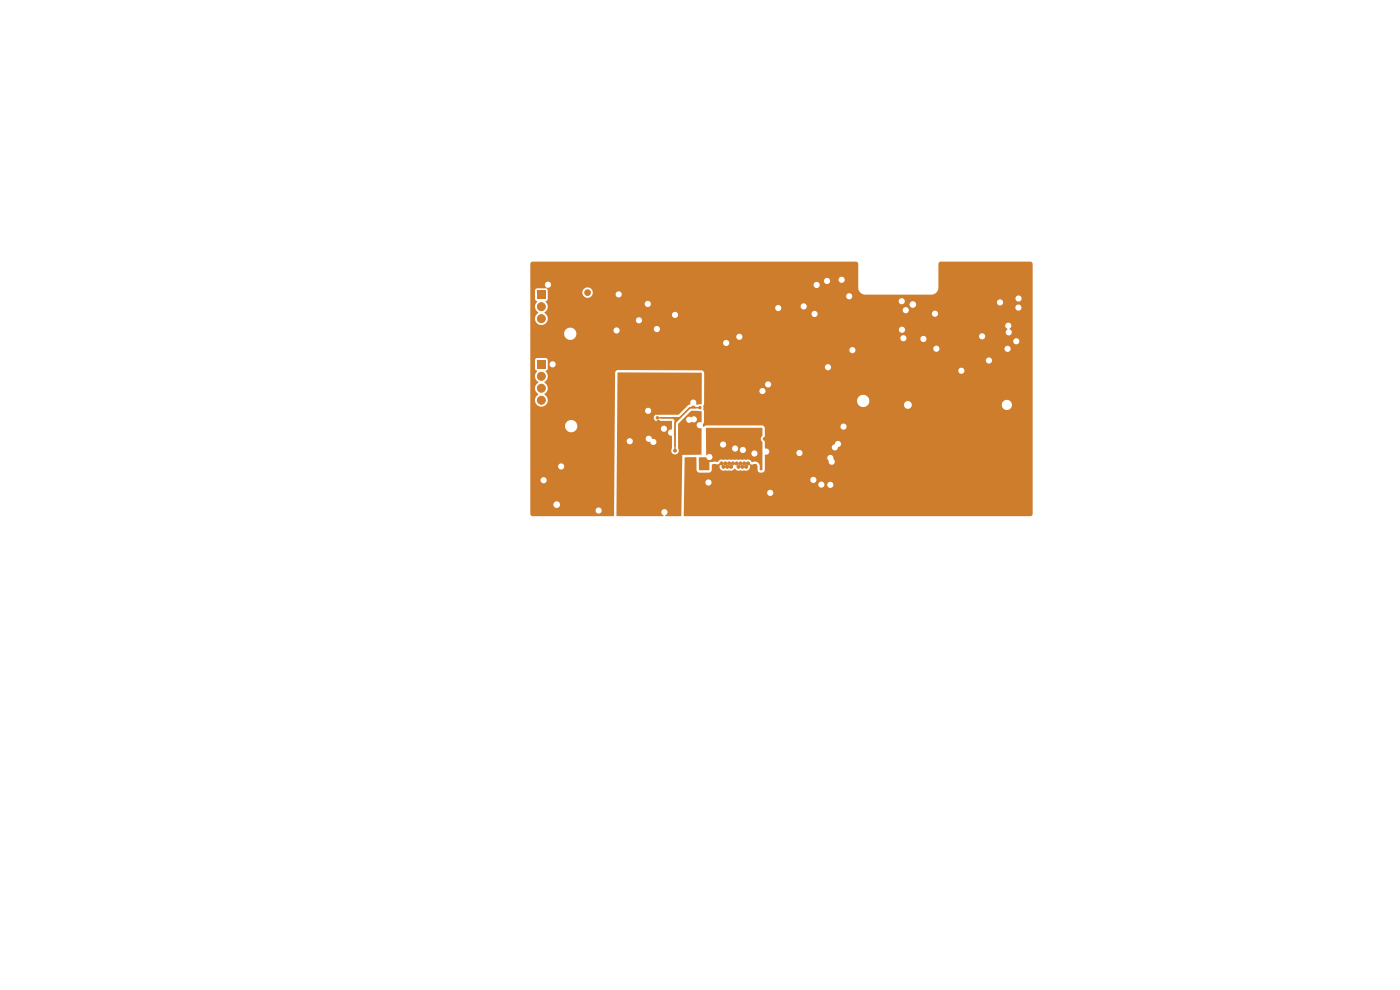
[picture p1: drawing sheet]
<svg xmlns="http://www.w3.org/2000/svg" width="297mm" height="210mm" viewBox="0 0 297 210" stroke-linecap="round" stroke-linejoin="round" font-family="sans-serif">
<path d="M151.6 98.9v1.1M160.1 98.9v1.1M151.6 103.7v1M160.1 103.7v1" fill="none" stroke="#ce7d2c" stroke-width="1.1"/>
<g fill="#ce7d2c" stroke="#ce7d2c" stroke-width=".21">
<circle cx="153.9" cy="98.3" r=".33"/>
<circle cx="157.9" cy="98.3" r=".33"/>
<circle cx="153.1" cy="98.3" r=".32"/>
<circle cx="153.5" cy="99" r=".32"/>
<circle cx="154.3" cy="99" r=".33"/>
<circle cx="154.7" cy="98.3" r=".32"/>
<circle cx="155.1" cy="99" r=".32"/>
<circle cx="155.5" cy="98.3" r=".32"/>
<circle cx="156.3" cy="98.3" r=".33"/>
<circle cx="156.7" cy="99" r=".33"/>
<circle cx="157.1" cy="98.3" r=".32"/>
<circle cx="157.5" cy="99" r=".32"/>
<circle cx="158.3" cy="99" r=".33"/>
<circle cx="158.7" cy="98.3" r=".33"/>
</g>
<path d="M114 61.7h1.7v1.7h-1.7z" fill="#ce7d2c"/>
<g fill="#ce7d2c" stroke="#ce7d2c" stroke-width=".21">
<circle cx="114.8" cy="65.1" r=".85"/>
<circle cx="114.8" cy="67.6" r=".85"/>
<circle cx="114.8" cy="70.1" r=".85"/>
</g>
<path d="M114 76.4h1.7v1.7h-1.7z" fill="#ce7d2c"/>
<g fill="#ce7d2c" stroke="#ce7d2c" stroke-width=".21">
<circle cx="114.8" cy="79.8" r=".85"/>
<circle cx="114.8" cy="82.4" r=".85"/>
<circle cx="114.8" cy="84.9" r=".85"/>
<circle cx="114.8" cy="87.4" r=".85"/>
<circle cx="124.6" cy="60.2" r=".6"/>
<circle cx="124.6" cy="62.1" r=".6"/>
<circle cx="172.1" cy="98.6" r=".25"/>
<circle cx="150.7" cy="71.8" r=".25"/>
<circle cx="161.8" cy="105.6" r=".25"/>
<circle cx="115.6" cy="72.1" r=".25"/>
<circle cx="122.2" cy="108.4" r=".25"/>
<circle cx="188.6" cy="107.4" r=".25"/>
<circle cx="171.4" cy="59.9" r=".25"/>
<circle cx="132.9" cy="62.5" r=".25"/>
<circle cx="212.2" cy="68.4" r=".25"/>
<circle cx="207" cy="79.8" r=".25"/>
<circle cx="126.6" cy="59" r=".25"/>
<circle cx="162.2" cy="93.1" r=".25"/>
<circle cx="143.2" cy="95.6" r=".3"/>
<circle cx="177.3" cy="100.5" r=".25"/>
<circle cx="198.5" cy="78.7" r=".25"/>
<circle cx="202.1" cy="75.2" r=".25"/>
<circle cx="177.3" cy="60.7" r=".25"/>
<circle cx="218" cy="103.8" r=".25"/>
<circle cx="174.8" cy="64.8" r=".25"/>
<circle cx="180" cy="84.1" r=".25"/>
<circle cx="148.5" cy="86.5" r=".25"/>
<circle cx="167.5" cy="77.4" r=".25"/>
<circle cx="183.2" cy="100.5" r=".25"/>
<circle cx="143.4" cy="71.7" r=".25"/>
<circle cx="117.4" cy="88" r=".25"/>
<circle cx="214.5" cy="81.3" r=".25"/>
<circle cx="152.1" cy="61.3" r=".25"/>
<circle cx="168.1" cy="102" r=".25"/>
<circle cx="192.8" cy="67.2" r=".25"/>
<circle cx="122" cy="102.4" r=".25"/>
<circle cx="146.3" cy="106.1" r=".25"/>
<circle cx="126.6" cy="71.8" r=".25"/>
<circle cx="139.5" cy="88.6" r=".25"/>
<circle cx="144" cy="84.6" r=".3"/>
<circle cx="139.5" cy="87.6" r=".3"/>
<circle cx="145.8" cy="93.5" r=".3"/>
<circle cx="139.7" cy="89.5" r=".3"/>
<circle cx="145.8" cy="95.8" r=".3"/>
<circle cx="145.8" cy="94.5" r=".3"/>
<circle cx="154" cy="95.6" r=".3"/>
<circle cx="156.7" cy="93.4" r=".3"/>
<circle cx="152.2" cy="95" r=".3"/>
</g>
<path d="M139.5 88.6h4.7M148.5 86.5h-2.1l-3.2 3.2v5.9" fill="none" stroke="#ce7d2c" stroke-width=".3"/>
<g fill="#ce7d2c">
<path d="M131 79.1h17.8l.1 6.5-.8 .2h-.4a.7 .7 0 0 0-.7-1.1 .7 .7 0 0 0-.5 1.1l-.5 .2-2.1 2h-4a.76 .76 0 0 0-1.2 .6 .76 .76 0 0 0 1.1 .7h2.7v1.8a.7 .7 0 0 0-.8 .7 .7 .7 0 0 0 .8 .7v2.6a.82 .82 0 0 0 .1 1.1 .82 .82 0 0 0 1.2 0 .82 .82 0 0 0 .1-1.1v-5.2l.8-.8h.9v.1a.78 .78 0 0 0 1.2 .3 .68 .68 0 0 0 .9-.2 .68 .68 0 0 0-.2-1 .68 .68 0 0 0-.9 .2h-.1a.65 .65 0 0 0-.9 .6h-.9l1.9-1.9h2.2v2.3a.71 .71 0 0 0-1 .7 .71 .71 0 0 0 1 .6v5.6l-4 .1-.3 12.9-3.3 .1-.1-.2a.66 .66 0 0 0 .4-1 .66 .66 0 0 0-1.1 0 .66 .66 0 0 0 .4 1l-.1 .2-9.9-.1 .1-15.7h2a.65 .65 0 0 0 1 .5 .65 .65 0 0 0 .2-1.1h2.9v.2a.83 .83 0 0 0 .9 .4 .69 .69 0 0 0 .9 .7 .69 .69 0 0 0 .5-1 .69 .69 0 0 0-1-.3 .66 .66 0 0 0-.7-.7 .66 .66 0 0 0-.6 .7h-2.9l-.6-.2a.65 .65 0 0 0-.6 .8h-2v-2.7h9.3v.1a.65 .65 0 0 0 1.1 .3 .65 .65 0 0 0-.2-1.1 .65 .65 0 0 0-.9 .7h-9.3v-3.8h5.9l.1 .1a.65 .65 0 0 0 1 .3 .65 .65 0 0 0-.2-1.1 .65 .65 0 0 0-.9 .7h-5.9z"/>
<path d="M149.8 90.8l11.8-.1 .1 .2v1.5a.82 .82 0 0 0 0 1.3v6h-.5v-.9a1.17 1.17 0 0 0-1.7-.8 1.05 1.05 0 0 0-1.4-.5h-4.5a1.07 1.07 0 0 0-1.3 .4l-1.8 .1-.1 1.7-2 .1-.1-2.7 1.5-.1a.68 .68 0 0 0 1 .5 .68 .68 0 0 0 .2-1.1 .68 .68 0 0 0-1.1 .1l-.1-.3h9.6v.2a.66 .66 0 0 0 1.1 .3 .66 .66 0 0 0-.2-1.1 .66 .66 0 0 0-.9 .6h-9.6v-1h5.5a.65 .65 0 0 0 .5 .6 .65 .65 0 0 0 .7-.3h.4l.1 .1a.66 .66 0 0 0 1 .3 .66 .66 0 0 0-.2-1.1 .66 .66 0 0 0-.9 .7h-.4a.65 .65 0 0 0-.4-1 .65 .65 0 0 0-.8 .7h-5.5v-.9h2.9l.1 .2a.66 .66 0 0 0 1.1 .3 .66 .66 0 0 0-.3-1.1 .66 .66 0 0 0-.9 .6h-2.9z"/>
<path d="M112.6 55.7l.4-.2h68.6l.3 .1 .2 .4v5.2a1.5 1.5 0 0 0 1.4 1.3l14.6-.1a1.5 1.5 0 0 0 1-1.5v-4.9l.4-.5h19.1l.4 .3 .1 53.2-.1 .3-.4 .2-73.5-.1v-4.8h17.6a.65 .65 0 0 0 1 .5 .65 .65 0 0 0 .1-1.1 .65 .65 0 0 0-1.1 .5l-17.6 .1 .1-2.2h4.4l.1 .1a.65 .65 0 0 0 1 .3h22.9v.2a.65 .65 0 0 0 .7 .5 .65 .65 0 0 0 .6-.6h.6v.1a.66 .66 0 0 0 1.1 .3 .66 .66 0 0 0-.2-1.1 .66 .66 0 0 0-.9 .7h-.6a.66 .66 0 0 0-.6-.8 .66 .66 0 0 0-.7 .7h-22.8a.65 .65 0 0 0-.1-1h21.2v.2a.66 .66 0 0 0 1.1 .3 .66 .66 0 0 0-.2-1.1 .66 .66 0 0 0-.9 .6h-21.2l-.5-.1-.4 .2-.2 .5h-4.4l.1-5.4h2.4l.1 2.8 .2 .3 .4 .2 2.2-.1 .4-.4v-1.2l.6-.2 .9 .1 .4-.4a.18 .18 0 0 1 .2-.1 .18 .18 0 0 1 .1 .2 .85 .85 0 0 0-.5 1.2 .85 .85 0 0 0 1.2 .4h.8a1.09 1.09 0 0 0 1.2-.4 .87 .87 0 0 0 1.1 .4h.9a.88 .88 0 0 0 1-.3 .88 .88 0 0 0 .1-1h1.4l.3 .3 .1 1.2 .3 .2 .6 .1a.64 .64 0 0 0 .6-.7v-2.4h13.2l.3 .5a.7 .7 0 0 0 .4 .9 .7 .7 0 0 0 .9-.4 .7 .7 0 0 0-.3-.9 .65 .65 0 0 0-.6-.8 .65 .65 0 0 0-.7 .7h-13.2v-.7l.6-.1 .2-.3h5.8l.1 .2a.66 .66 0 0 0 1 .3 .66 .66 0 0 0-.2-1.1 .66 .66 0 0 0-.9 .6h-5.8a.81 .81 0 0 0-.8-1v-.2h14.2v.2a.72 .72 0 0 0 .8 .4 .72 .72 0 0 0 .6-.7 .67 .67 0 0 0 .5-.8 .67 .67 0 0 0-.8-.5 .67 .67 0 0 0-.5 .7l-.5 .3-.1 .4h-14.2l-.1-1.2-.3-.6 .4-.6-.2-2h16.2a.65 .65 0 0 0 1 .6 .65 .65 0 0 0 0-1.1 .65 .65 0 0 0-1 .4l-16.2 .1-.5-.3h-11.7l-.7 .4-.1-.6 .3-.5v-2.2l-.2-.4v-.8l.1-.3 .1-.9h32.4v.3a1.3 1.3 0 0 0 .9 1.1 1.3 1.3 0 0 0 1.4-.3h7.7v.1a.83 .83 0 0 0 1 .6 .83 .83 0 0 0 .6-.9h19.1l.1 .5 .4 .5a1.08 1.08 0 0 0 1.6-.5 1.08 1.08 0 0 0-.7-1.4 1.08 1.08 0 0 0-1.4 .9h-19.1v-.1a.83 .83 0 0 0-1-.6 .83 .83 0 0 0-.6 .9l-7.7-.1a1.3 1.3 0 0 0-.5-2.1 1.3 1.3 0 0 0-1.8 1.1h-32.4v-1.9h11.7v.1a.66 .66 0 0 0 1.1 .3 .66 .66 0 0 0-.2-1.1 .66 .66 0 0 0-.9 .7h-11.7v-1.4h12.9v.1a.66 .66 0 0 0 1.1 .3 .66 .66 0 0 0-.2-1.1 .66 .66 0 0 0-.9 .7h-12.9v-2.4l-.3-.5h54.2a.65 .65 0 0 0 1 .5 .65 .65 0 0 0 0-1.1 .65 .65 0 0 0-1 .5l-54.2 .1-.3-.1-17.9-.1-.4 .6-.3 30.3-17.2 .1-.4-.2-.1-.3v-.7h13.8l.1 .2a.66 .66 0 0 0 1.1 .3 .66 .66 0 0 0-.3-1.1 .66 .66 0 0 0-.9 .6h-13.8v-1.2h4.9v.2a.71 .71 0 0 0 1.2 .3 .71 .71 0 0 0-.2-1.2 .71 .71 0 0 0-1 .7h-4.9v-5.2h2.2v.2a.66 .66 0 0 0 1.1 .2 .66 .66 0 0 0-.2-1.1 .66 .66 0 0 0-.9 .7h-2.2v-2.9h5.9v.1a.66 .66 0 0 0 1.1 .3 .66 .66 0 0 0-.2-1.1 .66 .66 0 0 0-.9 .7h-5.9v-8.7h7.4v.2a1.3 1.3 0 0 0 2 1 1.3 1.3 0 0 0 0-2.2 1.3 1.3 0 0 0-2 1h-7.4v-13.9h1v1.8l.5 .5a1.64 1.64 0 0 0 .2 2.4 1.5 1.5 0 0 0 0 2.6 1.37 1.37 0 0 0-.4 2.1 1.37 1.37 0 0 0 2.1-.1 1.37 1.37 0 0 0-.4-2v-.2a1.47 1.47 0 0 0 0-2.4 1.52 1.52 0 0 0 .3-2.4 .61 .61 0 0 0 .4-.8h58.8v.2a.66 .66 0 0 0 1.1 .3 .66 .66 0 0 0-.2-1.1 .66 .66 0 0 0-.9 .6h-58.8v-.6h.4v.2a.66 .66 0 0 0 1.1 .2 .66 .66 0 0 0-.2-1 .66 .66 0 0 0-.9 .6h-.4v-.8h92.9a.65 .65 0 0 0 1 .6 .65 .65 0 0 0 .1-1.1 .65 .65 0 0 0-1.1 .4l-92.9 .1-.1-.4-.4-.2h-1.8l-.4 .5h-1v-2.1h67.7v.2a.65 .65 0 0 0 .9 .4 .65 .65 0 0 0 .3-.9h16.6v.2a.65 .65 0 0 0 .7 .4 .65 .65 0 0 0 .6-.6h13.8v.2a.66 .66 0 0 0 1.1 .3 .66 .66 0 0 0-.2-1.1 .66 .66 0 0 0-.9 .6h-13.8v-.1a.66 .66 0 0 0-.7-.6 .66 .66 0 0 0-.6 .7h-16.6a.66 .66 0 0 0-.7-.4 .66 .66 0 0 0-.5 .7h-67.7v-1.5h40.9v.1a.66 .66 0 0 0 1.1 .3 .66 .66 0 0 0-.2-1.1 .66 .66 0 0 0-.9 .7h-40.9v-2.1h7.2v.2a1.3 1.3 0 0 0 1 1.2 1.3 1.3 0 0 0 1.4-.6h34.1v.1a.65 .65 0 0 0 .6 .5 .65 .65 0 0 0 .6-.3h33.6v.1a.65 .65 0 0 0 .7 .5 .65 .65 0 0 0 .6-.5h2.9l.1 .2a.65 .65 0 0 0 1 .3h18.6l.1 .2a.66 .66 0 0 0 1 .3 .66 .66 0 0 0-.2-1.1 .66 .66 0 0 0-.9 .6h-18.6l.3-.4-.3-.6h11.4a.65 .65 0 0 0 1 .5 .65 .65 0 0 0 0-1.1 .65 .65 0 0 0-1 .5l-11.4 .1a.65 .65 0 0 0-.7-.1 .65 .65 0 0 0-.4 .6h-2.9a.65 .65 0 0 0-.6-.8 .65 .65 0 0 0-.7 .7h-33.6a.65 .65 0 0 0-.4-1 .65 .65 0 0 0-.8 .7h-34.1l.2-.6-.2-.8h8l.1 .2a.65 .65 0 0 0 .8 .4 .65 .65 0 0 0 .4-.9h7.3v.2a.65 .65 0 0 0 .7 .5 .65 .65 0 0 0 .6-.5h50.7v.1a.66 .66 0 0 0 1.1 .3 .66 .66 0 0 0-.2-1.1 .66 .66 0 0 0-.9 .7l-50.7-.1a.65 .65 0 0 0-.6-.8 .65 .65 0 0 0-.7 .7h-7.3a.65 .65 0 0 0-.8-.3 .65 .65 0 0 0-.5 .6h-8a1.31 1.31 0 0 0-1.4-.6 1.31 1.31 0 0 0-1 1.2h-7.2v-1.6h100.7l.5 .8a.68 .68 0 0 0-.2 1 .68 .68 0 0 0 1.1-.1 .68 .68 0 0 0-.4-1v-.1a.66 .66 0 0 0 0-1.2 .66 .66 0 0 0-1 .6h-100.7v-7.5h1v1.9l.5 .5a1.43 1.43 0 0 0 .2 2.3 1.39 1.39 0 0 0-.3 2.3 1.39 1.39 0 0 0 2.2-.6h18.8v.1a.66 .66 0 0 0 1.1 .3 .66 .66 0 0 0-.2-1.1 .66 .66 0 0 0-.9 .7h-18.8l.1-.5-.2-.7h26.5l.1 .2a.65 .65 0 0 0 .8 .4 .65 .65 0 0 0 .4-.8h28.3l.1 .2a.65 .65 0 0 0 .7 .4 .65 .65 0 0 0 .6-.6h24.2v.1a.66 .66 0 0 0 1.1 .3 .66 .66 0 0 0-.2-1.1 .66 .66 0 0 0-.9 .7l-24.2-.1a.66 .66 0 0 0-.8-.6 .66 .66 0 0 0-.6 .7h-28.3a.65 .65 0 0 0-.7-.4 .65 .65 0 0 0-.6 .6h-26.5l-.5-.4 .7-1h48.2a.65 .65 0 0 0 .4 .6 .65 .65 0 0 0 .7-.2h26v.2a.66 .66 0 0 0 1.1 .3 .66 .66 0 0 0-.2-1.1 .66 .66 0 0 0-.9 .6h-26l.3-.4-.1-.4h4.1a.65 .65 0 0 0 .9 .6 .65 .65 0 0 0 .3-1h21.9l.2 .4 .5 .3h21.8a.65 .65 0 0 0 1 .5 .65 .65 0 0 0 0-1.1 .65 .65 0 0 0-1 .5l-21.6 .1a.7 .7 0 0 0 .4-1.1h17.3v.1a.66 .66 0 0 0 1.1 .3 .66 .66 0 0 0-.2-1.1 .66 .66 0 0 0-.9 .7h-17.3a.71 .71 0 0 0-.8-.3 .71 .71 0 0 0-.5 .7h-21.9a.66 .66 0 0 0-.7-.2 .66 .66 0 0 0-.5 .6h-4.2a.65 .65 0 0 0-.7-.3 .65 .65 0 0 0-.5 .7h-48.2l-.1-.9h20.7a.65 .65 0 0 0 .9 .5 .65 .65 0 0 0 .1-1.1h52.8l.1 .2a.65 .65 0 0 0 1 .3 .65 .65 0 0 0 0-1h23.7v.1a.66 .66 0 0 0 1.1 .3 .66 .66 0 0 0-.2-1.1 .66 .66 0 0 0-.9 .7h-23.7l-.5-.2-.4 .3-.2 .4h-52.8a.65 .65 0 0 0-.7 0 .65 .65 0 0 0-.3 .6h-20.7l-.3-.5 .4-.5v-1.5h7.3v.2a1.11 1.11 0 0 0 1 1 1.11 1.11 0 0 0 1.2-.7h4.9v.1a.65 .65 0 0 0 1.1 .3h47.8v.1a.66 .66 0 0 0 1.1 .3 .66 .66 0 0 0-.2-1.1 .66 .66 0 0 0-.9 .7h-47.7a.66 .66 0 0 0-.3-1.1 .66 .66 0 0 0-.9 .7l-4.9-.1a1.11 1.11 0 0 0-.8-1.4 1.11 1.11 0 0 0-1.4 1h-7.3l-.2-1a.74 .74 0 0 0 .9-.5h55.7v.1a.66 .66 0 0 0 1.1 .3 .66 .66 0 0 0-.2-1.1 .66 .66 0 0 0-.9 .7h-55.7a.66 .66 0 0 0-1-.6 .66 .66 0 0 0 0 1.2l-2 .1-.4 .4h-1v-2h62.3v.2a.65 .65 0 0 0 .9 .4 .65 .65 0 0 0 .4-.8h1.8v.1a.66 .66 0 0 0 1.1 .3 .66 .66 0 0 0-.2-1.1 .66 .66 0 0 0-.9 .7l-1.9-.1a.65 .65 0 0 0-.7-.3 .65 .65 0 0 0-.5 .6h-62.3v-3.6z"/>
<path d="M158.5 98l.4 .1a.16 .16 0 0 1 .1 .2 .16 .16 0 0 1-.2 .1l-.3-.2z"/>
<path d="M140.2 88.5h3.8l2.3-2.1 .4-.2a.6 .6 0 0 1 .9 .1l.1 .3h-1.1l-.4 .2-2.8 2.8-.1 5.1-.1 .1-.1-.1v-2.2l-.2-.4 .2-2.5a.64 .64 0 0 0-.6-.8h-2.2z"/>
</g>
</svg>
